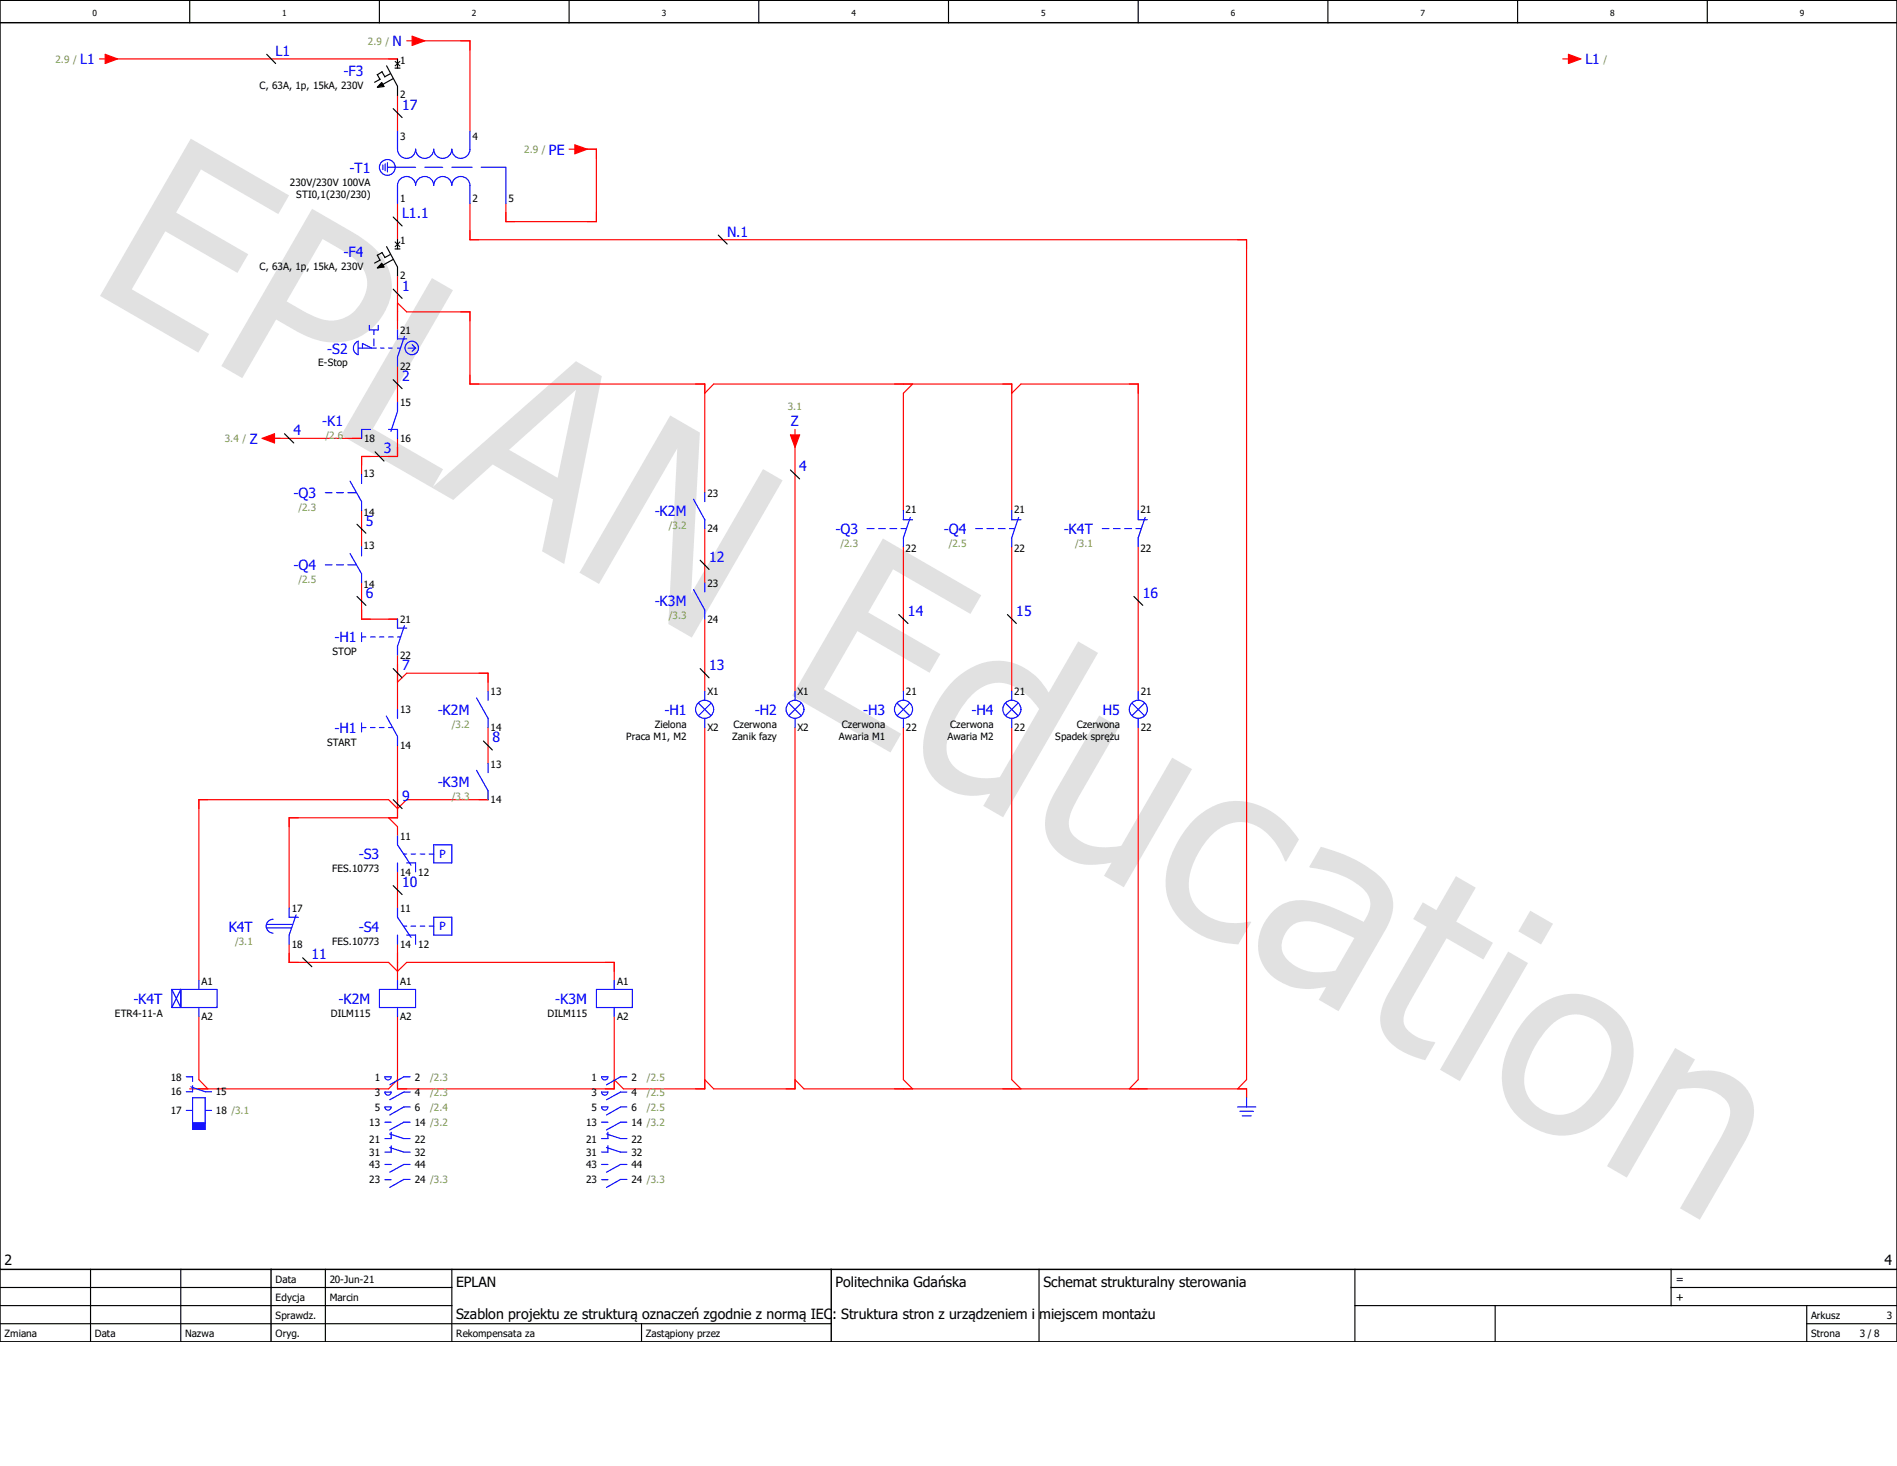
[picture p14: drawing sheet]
<svg xmlns="http://www.w3.org/2000/svg" width="279mm" height="216mm" viewBox="0 0 279 216" stroke-linecap="round" stroke-linejoin="round" font-family="sans-serif">
<defs><g id="words">
<g font-size="2.1" fill="#00f">
<text x="11.8" y="9.5">L1</text>
<text x="40.6" y="8.2">L1</text>
<text x="50.6" y="11.2">-F3</text>
<text x="57.8" y="6.8">N</text>
<text x="233.5" y="9.5">L1</text>
<text x="59.2" y="16.2">17</text>
<text x="80.9" y="22.8">PE</text>
<text x="51.5" y="25.4">-T1</text>
<text x="59.2" y="32.2">L1.1</text>
<text x="107.1" y="34.8">N.1</text>
<text x="50.6" y="37.8">-F4</text>
<text x="59.2" y="42.8">1</text>
<text x="48.2" y="52.1">-S2</text>
<text x="59.2" y="56.1">2</text>
<text x="36.8" y="65.4">Z</text>
<text x="43.2" y="64.1">4</text>
<text x="47.5" y="62.7">-K1</text>
<text x="116.5" y="62.8">Z</text>
<text x="56.6" y="66.8">3</text>
<text x="117.7" y="69.4">4</text>
<text x="43.2" y="73.3">-Q3</text>
<text x="53.9" y="77.4">5</text>
<text x="96.4" y="76">-K2M</text>
<text x="43.2" y="84">-Q4</text>
<text x="104.4" y="82.7">12</text>
<text x="123.1" y="78.7">-Q3</text>
<text x="139" y="78.7">-Q4</text>
<text x="156.7" y="78.7">-K4T</text>
<text x="53.9" y="88.1">6</text>
<text x="96.4" y="89.3">-K3M</text>
<text x="168.3" y="88.1">16</text>
<text x="49.3" y="94.6">-H1</text>
<text x="133.7" y="90.7">14</text>
<text x="149.7" y="90.7">15</text>
<text x="59.2" y="98.7">7</text>
<text x="104.4" y="98.7">13</text>
<text x="49.3" y="107.9">-H1</text>
<text x="64.5" y="105.3">-K2M</text>
<text x="97.9" y="105.3">-H1</text>
<text x="111.2" y="105.3">-H2</text>
<text x="127.1" y="105.3">-H3</text>
<text x="143.1" y="105.3">-H4</text>
<text x="162.4" y="105.3">H5</text>
<text x="72.5" y="109.3">8</text>
<text x="59.2" y="118">9</text>
<text x="64.5" y="115.9">-K3M</text>
<text x="52.8" y="126.5">-S3</text>
<text x="59.2" y="130.6">10</text>
<text x="33.7" y="137.2">K4T</text>
<text x="52.8" y="137.2">-S4</text>
<text x="45.9" y="141.3">11</text>
<text x="19.6" y="147.8">-K4T</text>
<text x="49.9" y="147.8">-K2M</text>
<text x="81.8" y="147.8">-K3M</text>
</g>
<g font-size="2.1">
<text x=".7" y="186.3">2</text>
<text x="67.2" y="189.6">EPLAN</text>
<text x="123.1" y="189.6">Politechnika Gdańska</text>
<text x="153.7" y="189.6">Schemat strukturalny sterowania</text>
<text x="277.6" y="186.3">4</text>
<text x="67.2" y="194.3">Szablon projektu ze strukturą oznaczeń zgodnie z normą IEC: Struktura stron z urządzeniem i miejscem montażu</text>
</g>
<g font-size="1.6" fill="#00f">
<text x="64.7" y="126.4">P</text>
<text x="64.7" y="137">P</text>
</g>
<g font-size="1.6">
<text x="246.8" y="191.6">+</text>
<text x="246.8" y="188.9">=</text>
</g>
<g font-size="1.5" fill="#7ca552">
<text x="8.2" y="9.2">2.9 /</text>
<text x="54.2" y="6.6">2.9 /</text>
<text x="236.2" y="9.2">/</text>
<text x="77.2" y="22.6">2.9 /</text>
<text x="33.1" y="65.1">3.4 /</text>
<text x="47.9" y="64.6">/2.6</text>
<text x="116" y="60.4">3.1</text>
<text x="43.9" y="75.3">/2.3</text>
<text x="98.5" y="77.9">/3.2</text>
<text x="123.8" y="80.6">/2.3</text>
<text x="139.7" y="80.6">/2.5</text>
<text x="158.4" y="80.6">/3.1</text>
<text x="43.9" y="85.9">/2.5</text>
<text x="98.5" y="91.2">/3.3</text>
<text x="66.5" y="107.2">/3.2</text>
<text x="66.5" y="117.8">/3.3</text>
<text x="34.6" y="139.1">/3.1</text>
<text x="63.4" y="159.1">/2.3</text>
<text x="63.4" y="161.4">/2.3</text>
<text x="95.3" y="159.1">/2.5</text>
<text x="95.3" y="161.4">/2.5</text>
<text x="63.4" y="163.6">/2.4</text>
<text x="95.3" y="163.6">/2.5</text>
</g>
<g font-size="1.5">
<text x="58.9" y="9.4">1</text>
<text x="38.2" y="13.2">C, 63A, 1p, 15kA, 230V</text>
<text x="58.9" y="14.4">2</text>
<text x="58.9" y="20.6">3</text>
<text x="69.6" y="20.6">4</text>
<text x="42.7" y="27.3">230V/230V 100VA</text>
<text x="43.6" y="29.2">STI0,1(230/230)</text>
<text x="58.9" y="29.8">1</text>
<text x="69.6" y="29.8">2</text>
<text x="74.9" y="29.8">5</text>
<text x="58.9" y="35.9">1</text>
<text x="38.2" y="39.8">C, 63A, 1p, 15kA, 230V</text>
<text x="58.9" y="41.1">2</text>
<text x="46.9" y="54">E-Stop</text>
<text x="58.9" y="49.2">21</text>
<text x="58.9" y="54.4">22</text>
<text x="58.9" y="59.9">15</text>
<text x="53.6" y="65.1">18</text>
<text x="58.9" y="65.1">16</text>
<text x="53.6" y="70.2">13</text>
<text x="53.6" y="76">14</text>
<text x="104.2" y="73.2">23</text>
<text x="133.4" y="75.5">21</text>
<text x="149.3" y="75.5">21</text>
<text x="168" y="75.5">21</text>
<text x="53.6" y="80.9">13</text>
<text x="104.2" y="78.4">24</text>
<text x="133.4" y="81.3">22</text>
<text x="149.3" y="81.3">22</text>
<text x="168" y="81.3">22</text>
<text x="53.6" y="86.6">14</text>
<text x="104.2" y="86.4">23</text>
<text x="58.9" y="91.8">21</text>
<text x="104.2" y="91.7">24</text>
<text x="49" y="96.5">STOP</text>
<text x="58.9" y="97">22</text>
<text x="58.9" y="105.1">13</text>
<text x="72.3" y="102.4">13</text>
<text x="72.3" y="107.7">14</text>
<text x="96.4" y="107.2">Zielona</text>
<text x="104.2" y="102.4">X1</text>
<text x="104.2" y="107.7">X2</text>
<text x="108" y="107.2">Czerwona</text>
<text x="117.5" y="102.4">X1</text>
<text x="117.5" y="107.7">X2</text>
<text x="124" y="107.2">Czerwona</text>
<text x="133.4" y="102.4">21</text>
<text x="133.4" y="107.7">22</text>
<text x="140" y="107.2">Czerwona</text>
<text x="149.4" y="102.4">21</text>
<text x="149.4" y="107.7">22</text>
<text x="158.6" y="107.2">Czerwona</text>
<text x="168" y="102.4">21</text>
<text x="168" y="107.7">22</text>
<text x="48.2" y="109.9">START</text>
<text x="58.9" y="110.3">14</text>
<text x="72.3" y="113.1">13</text>
<text x="92.2" y="109">Praca M1, M2</text>
<text x="107.8" y="109">Zanik fazy</text>
<text x="123.6" y="109">Awaria M1</text>
<text x="139.5" y="109">Awaria M2</text>
<text x="155.4" y="109">Spadek sprężu</text>
<text x="72.3" y="118.3">14</text>
<text x="58.9" y="123.7">11</text>
<text x="48.9" y="128.5">FES.10773</text>
<text x="58.9" y="128.9">14</text>
<text x="61.6" y="128.9">12</text>
<text x="43" y="134.4">17</text>
<text x="58.9" y="134.4">11</text>
<text x="43" y="139.6">18</text>
<text x="48.9" y="139.1">FES.10773</text>
<text x="58.9" y="139.6">14</text>
<text x="61.6" y="139.6">12</text>
<text x="16.9" y="149.8">ETR4-11-A</text>
<text x="29.7" y="145">A1</text>
<text x="48.7" y="149.8">DILM115</text>
<text x="58.9" y="145">A1</text>
<text x="80.6" y="149.8">DILM115</text>
<text x="90.9" y="145">A1</text>
<text x="29.7" y="150.2">A2</text>
<text x="58.9" y="150.2">A2</text>
<text x="90.9" y="150.2">A2</text>
<text x="25.1" y="161.3">16</text>
<text x="25.1" y="159.1">18</text>
<text x="31.8" y="161.3">15</text>
<text x="55.2" y="159.1">1</text>
<text x="55.2" y="161.4">3</text>
<text x="61.1" y="159.1">2</text>
<text x="61.1" y="161.4">4</text>
<text x="87.1" y="159.1">1</text>
<text x="87.1" y="161.4">3</text>
<text x="93" y="159.1">2</text>
<text x="93" y="161.4">4</text>
<text x="25.1" y="164.1">17</text>
<text x="31.8" y="164.1">18 /3.1</text>
<text x="54.4" y="165.8">13</text>
<text x="55.2" y="163.6">5</text>
<text x="61.1" y="163.6">6</text>
<text x="61.1" y="165.8">14 /3.2</text>
<text x="86.3" y="165.8">13</text>
<text x="87.1" y="163.6">5</text>
<text x="93" y="163.6">6</text>
<text x="93" y="165.8">14 /3.2</text>
<text x="54.4" y="168.3">21</text>
<text x="54.4" y="170.3">31</text>
<text x="54.4" y="172">43</text>
<text x="61.1" y="168.3">22</text>
<text x="61.1" y="170.3">32</text>
<text x="61.1" y="172">44</text>
<text x="86.3" y="168.3">21</text>
<text x="86.3" y="170.3">31</text>
<text x="86.3" y="172">43</text>
<text x="93" y="168.3">22</text>
<text x="93" y="170.3">32</text>
<text x="93" y="172">44</text>
<text x="54.4" y="174.3">23</text>
<text x="61.1" y="174.3">24 /3.3</text>
<text x="86.3" y="174.3">23</text>
<text x="93" y="174.3">24 /3.3</text>
<text x="40.6" y="191.6">Edycja</text>
<text x="40.6" y="188.9">Data</text>
<text x="48.6" y="191.6">Marcin</text>
<text x="48.6" y="188.9">20-Jun-21</text>
<text x=".7" y="196.9">Zmiana</text>
<text x="14" y="196.9">Data</text>
<text x="27.3" y="196.9">Nazwa</text>
<text x="40.6" y="196.9">Oryg.</text>
<text x="40.6" y="194.3">Sprawdz.</text>
<text x="67.2" y="196.9">Rekompensata za</text>
<text x="95.1" y="196.9">Zastąpiony przez</text>
<text x="266.7" y="194.3">Arkusz</text>
<text x="266.7" y="196.9">Strona</text>
<text x="273.9" y="196.9">3 / 8</text>
<text x="277.9" y="194.3">3</text>
</g>
<g font-size="1.2">
<text x="13.6" y="2.4">0</text>
<text x="41.6" y="2.4">1</text>
<text x="69.5" y="2.4">2</text>
<text x="97.5" y="2.4">3</text>
<text x="125.4" y="2.4">4</text>
<text x="153.3" y="2.4">5</text>
<text x="181.3" y="2.4">6</text>
<text x="209.2" y="2.4">7</text>
<text x="237.2" y="2.4">8</text>
<text x="265.1" y="2.4">9</text>
</g>
</g></defs>
<path d="M197.7 -.1l-197.7 197.7M0 169.2l40.1 28.4M0 197.5v.1" fill="none" stroke="#fff" stroke-width=".15"/>
<g fill="none" stroke="#000" stroke-width=".17">
<path d="M27.9 0v3.3M55.9 0v3.3M83.8 0v3.3M111.8 0v3.3M139.7 0v3.3M167.6 0v3.3M195.6 0v3.3M223.5 0v3.3M251.5 0v3.3M0 194.9h122.4M0 192.3h66.5M0 189.6h66.5"/>
<path d="M13.3 186.9v10.7M26.6 186.9v10.7M47.9 186.9v10.7M66.5 186.9v10.7M94.5 194.9v2.7M153 186.9v10.7M199.6 192.3h79.8M199.6 186.9v10.7M220.2 192.3v5.3M246.1 189.6h33.3M246.1 186.9v5.4M266.1 194.9h13.3"/>
<path d="M266.1 192.3v5.3"/>
</g>
<path d="M0 3.3h279.4M0 0h279.4v197.6h-279.4zM0 186.9h279.4M39.9 186.9v10.7M122.4 186.9v10.7" fill="none" stroke="#000" stroke-width=".21"/>
<path d="M28.1 20.4l14.5 8.4-1.6 2.7-11.4-6.5-3.7 6.3 10.7 6.1-1.6 2.8-10.7-6.1-4.9 8.5 11.4 6.6-1.6 2.7-14.5-8.3zM46 30.7l5.8 3.4a11.4 11.4 0 0 1 5.4 5.5 7.7 7.7 0 0 1-1.6 8 8.5 8.5 0 0 1-10.3 2l-1.3-.7-3.3-1.8-5 8.6-3.1-1.8zM47.5 35.2l-5.3 9.2 2.1 1.2a8.2 8.2 0 0 0 5.2 1.6 5.7 5.7 0 0 0 4.5-6.4 6.7 6.7 0 0 0-3.5-3.9zM63.6 41l3.1 1.7-11.8 20.4 10.4 6-1.6 2.8-13.5-7.8zM63.6 71.8l21.2-18.6 3.8 2.2-5.5 27.7-3.3-1.9 1.7-7.7-8.9-5.1-5.8 5.2zM75 66.2l7.1 4.2 2.7-13zM98.7 61.2l4.4 2.5-1.3 23.7 10.6-18.3 2.9 1.6-13.4 23.2-3.5-2 1.4-25.9-11.6 20-2.9-1.7zM130 79.3l14.5 8.4-1.6 2.7-11.4-6.6-3.6 6.4 10.6 6.1-1.6 2.8-10.6-6.2-5 8.6 11.4 6.6-1.6 2.7-14.4-8.3zM140.5 100.2a8.7 8.7 0 0 1 9.3-2.4 9.2 9.2 0 0 1 4.7 4.2l4.3-7.5 2.9 1.7-14 24.2-2.9-1.7 1.1-1.8a8.2 8.2 0 0 1-8.2-2.1 7.4 7.4 0 0 1-1.4-7.3 17.5 17.5 0 0 1 4.2-7.3zM143.1 102.4a13 13 0 0 0-3.7 7.9 4.5 4.5 0 0 0 3.9 4.1 9.8 9.8 0 0 0 4 0l5.8-10a8.8 8.8 0 0 0-5.3-3.8 5.5 5.5 0 0 0-4.7 1.8zM161.9 105.4l2.9 1.7-5.7 9.9a8.7 8.7 0 0 0-1.7 4.6 3.8 3.8 0 0 0 2.8 2.8 10.2 10.2 0 0 0 5 .2l7.4-13 3 1.7-10.1 17.4-2.9-1.7 1.1-2a9.6 9.6 0 0 1-6.1-.3 5.9 5.9 0 0 1-3.3-7.8l1.1-2.2zM175.6 121a8.8 8.8 0 0 1 11.8-1.4 13.8 13.8 0 0 1 3.9 4l-1.9 3.3-.1-.1a9.3 9.3 0 0 0-4.5-5.3 5.7 5.7 0 0 0-6.8 2 11.2 11.2 0 0 0-2.9 6.9 5.7 5.7 0 0 0 4.8 5.3 9.6 9.6 0 0 0 4.2 0l.2 .1-1.9 3.3a11.5 11.5 0 0 1-9.9-5.6 9.5 9.5 0 0 1 .4-8.4l1.5-2.6zM190 136.5a3.4 3.4 0 0 0-.4 4.8 7 7 0 0 0 6.6 1.7l.5-.1 2.8-4.8-2.3-1a10.8 10.8 0 0 0-5.4-1.4 2.87 2.87 0 0 0-1.8 .8zM194.5 124.7a20.1 20.1 0 0 1 9 4.7 5.7 5.7 0 0 1 .8 7.1l-7.2 12.4-2.9-1.7 1.1-1.8a9.3 9.3 0 0 1-7.4-1.2 6.2 6.2 0 0 1-1.3-8.9 6 6 0 0 1 6.8-2.5 33.6 33.6 0 0 1 7.4 3 4 4 0 0 0 .9-3.6 6.6 6.6 0 0 0-3.2-2.9 16.6 16.6 0 0 0-5.5-1.5l-.2-.1zM209.6 132.9l2 1.1 2.8-5 3 1.7-2.9 5 5.4 3.2-1.4 2.4-5.4-3.1-4.8 8.3a9.7 9.7 0 0 0-1.6 3.6 2.79 2.79 0 0 0 1.9 2.5 10.2 10.2 0 0 0 2.8 .9l-1.5 2.6-1.1-.3a9 9 0 0 1-4.9-3.4 5.2 5.2 0 0 1 0-4.8l.7-1.5 5.5-9.6-2-1.2zM222.1 140.1l3 1.7-10.1 17.4-2.9-1.7zM225.4 134.1l3.3 1.9-1.7 3.1-3.4-1.9zM225.6 149.1a8.6 8.6 0 0 1 12-.5 8.5 8.5 0 0 1 2.4 9.9 14.8 14.8 0 0 1-5.9 7.7 8.4 8.4 0 0 1-9.3-.7 8.3 8.3 0 0 1-3.2-9.5 16.6 16.6 0 0 1 4-6.9zM228.1 151.3a14.1 14.1 0 0 0-3.6 7.1 5.2 5.2 0 0 0 3.2 5.3 5.2 5.2 0 0 0 6-1.4 14.5 14.5 0 0 0 3.6-7.2 5.2 5.2 0 0 0-6.4-5.6 5.9 5.9 0 0 0-2.8 1.8zM246.7 154.3l3 1.7-1.2 2a8.9 8.9 0 0 1 7.4 1.1 5.8 5.8 0 0 1 2 6.9l-1 2.4-6.5 11.2-3-1.6 5.7-9.9a10.8 10.8 0 0 0 1.7-4.3 3.1 3.1 0 0 0-2-2.8 8.8 8.8 0 0 0-5.7-.5l-7.5 12.9-2.9-1.7z" fill="#e1e1e1"/>
<g fill="none" stroke="#f00" stroke-width=".17">
<path d="M16 8.7h42.5v1.3M58.5 14v5.3M61.2 6h8v13.3M58.5 30v5.3M69.2 30v5.3h114.4v123.7l-1.3 1.4M85.2 22h2.6v10.6h-13.3v-2.6M58.5 40.6v8M58.5 53.9v5.3M58.5 44.6l1.4 1.3h9.3v10.7h34.6v16M103.8 57.9l1.3-1.3h43.9v18.6M134.4 56.6l-1.3 1.3v17.3M149 57.9l1.4-1.3h17.2v18.6"/>
<path d="M53.3 63.2v1.4h-13.4M53.3 75.2v5.3M58.5 64.6v2.6h-5.2v2.7M103.8 77.9v8M117.1 65.2v36.6M53.3 85.9v5.3h5.2v1.3M58.5 96.5v8M103.8 91.2v10.6M133.1 80.5v21.3M149 80.5v21.3M167.6 80.5v21.3M58.5 109.8v10.6h-15.9v13.3"/>
<path d="M58.5 100.5l1.4-1.4h12v2.7M71.9 107.1v5.3M71.9 116.5v1.3h-12l-1.4 1.3-1.3-1.3h-27.9v26.6M103.8 107.1v53.3h-12l-1.3-1.4M117.1 107.1v53.3h-12l-1.3-1.4M133.1 107.1v51.9l1.3 1.4M149 107.1v51.9l1.4 1.4M167.6 107.1v51.9l-1.3 1.4M42.6 139.1v2.6h14.6l1.3 1.3 1.4-1.3h30.6v2.7M57.2 120.4l1.3 1.4v1.3M58.5 128.4v5.3M58.5 139.1v5.3"/>
<path d="M29.3 149.7v9.3l1.3 1.4M58.5 149.7v10.7h32v-10.7M58.5 159l-1.3 1.4h-29.3M117.1 159l1.3 1.4h65.2v1.3"/>
</g>
<g fill="none" stroke="#000" stroke-width=".17">
<path d="M55.6 12.8l.6-.7 .4 .6-1 .2M56.9 9.7l1.6 3v1.4M57.4 10.9l-.7 .4-.4-.7-.7 .4 .4 .7-.8 .4M57.9 11.6l-2.2 1.2M58.2 10h.7M58.5 8.7v1.3M56.2 38.8l.4 .5-1 .2zM56.7 37.9l-.4-.7-.7 .4 .4 .7-.8 .4M56.9 36.3l1.6 3v1.3M57.4 37.5l-.7 .4M57.9 38.2l-2.2 1.3M58.2 36.7h.7"/>
<path d="M58.5 35.3v1.4"/>
</g>
<path d="M58.2 9.1l.7 .6M58.9 9.1l-.7 .6M58.2 35.6l.7 .7M58.9 35.6l-.7 .7" fill="none" stroke="#000" stroke-width=".15"/>
<path d="M56.2 12.4l-.3 .3M56.2 12.4l-.2 .1M56.3 12.5l-.2 .2M56.2 39.1l-.3 .1M56.2 38.9l-.2 .3M56.3 39.1l-.2 .2" fill="none" stroke="#000" stroke-width=".21"/>
<path d="M56.3 12.6l.1 .1M56.3 39.2h.1" fill="none" stroke="#000" stroke-width=".34"/>
<g fill="none" stroke="#00f" stroke-width=".17">
<path d="M58.5 19.3v2.7a1.33 1.33 0 0 0 1.4 1.3 1.33 1.33 0 0 0 1.3-1.3 1.33 1.33 0 0 0 1.3 1.3 1.33 1.33 0 0 0 1.4-1.3 1.33 1.33 0 0 0 1.3 1.3 1.33 1.33 0 0 0 1.3-1.3 1.33 1.33 0 0 0 1.4 1.3 1.33 1.33 0 0 0 1.3-1.3v-2.7M56.4 24.3v.7M56.7 24.1v1M57.1 24.6h4.1M57.1 24v1.3M58.5 30v-2.7a1.33 1.33 0 0 1 1.4-1.3 1.33 1.33 0 0 1 1.3 1.3 1.33 1.33 0 0 1 1.3-1.3 1.33 1.33 0 0 1 1.4 1.3 1.33 1.33 0 0 1 1.3-1.3 1.33 1.33 0 0 1 1.3 1.3 1.33 1.33 0 0 1 1.4-1.3 1.33 1.33 0 0 1 1.3 1.3v2.7M62.6 24.6h2.6M66.5 24.6h3.1M70.9 24.6h3.6v5.4M52.4 50.4l.3-.2v2a1.04 1.04 0 0 1-.3-1.8zM52.7 51.3h2.7M53.4 51.3v-.7l1.3 .7"/>
<path d="M54.4 47.9v.7h1.3v-.7M55.1 48.6v.7M55.1 49.9v1M56 51.3h.6M57.2 51.3h.5M58.5 48.6v1.3h1.4M58.5 51.3h.5M59.6 49.6l-1.1 3v1.3M60.1 51.3h1.1M60.7 50.8l.5 .5M61.2 51.3l-.5 .4M47.9 72.6h1"/>
<path d="M49.6 72.6h1M51.2 72.6h1.3M51.6 70.9l1.7 3v1.3M53.3 69.9v1.3M47.9 83.2h1M49.6 83.2h1M51.2 83.2h1.3M51.6 81.5l1.7 3v1.4M53.3 80.5v1.4M53.3 93.2v1.3M53.3 93.8h.6M54.6 93.8h.6"/>
<path d="M55.9 93.8h.7M57.2 93.8h.7M58.5 91.2v1.3h1.4M58.5 93.8h.5M59.6 92.2l-1.1 3v1.3M53.3 106.5v1.3M53.3 107.1h.6M54.6 107.1h.6M55.9 107.1h.7M56.9 105.5l1.6 3v1.3M57.2 107.1h.6M58.5 104.5v1.3"/>
<path d="M70.2 102.8l1.7 3v1.3M70.2 113.5l1.7 3v1.3M71.9 101.8v1.3M71.9 112.4v1.4M39.3 136.1h3.8M39.3 136.7h3.6M40.2 135.4a1.02 1.02 0 0 0-1 1 1.02 1.02 0 0 0 1 1M42.6 133.7v1.4h1.3M43.6 134.7l-1 3v1.4M58.5 123.1v1.3l2 3M58.5 127.1v1.3M58.5 133.7v1.4l2 2.9"/>
<path d="M58.5 137.7v1.4M59.4 125.8h.5M59.4 136.4h.5M59.9 127.1h1.3v1.3M59.9 137.7h1.3v1.4M60.5 125.8h.7M60.5 136.4h.7M61.9 125.8h.7M61.9 136.4h.7M63.2 125.8h.7M63.2 136.4h.7M63.9 124.4h2.6v2.7h-2.6z"/>
<path d="M63.9 135.1h2.6v2.6h-2.6zM25.3 145.7h6.7v2.7h-6.7M25.3 145.7l1.3 2.7v-2.7l-1.3 2.7M25.3 145.7v2.7M27.4 158.6h1v.7M28.4 159.9v.9h-1M29.3 144.4v1.3M29.3 148.4v1.3M55.9 145.7h5.3v2.7h-5.3zM56.7 158.6h.9a.47 .47 0 0 1-.5 .4 .47 .47 0 0 1-.4-.4zM58.5 144.4v1.3M58.5 148.4v1.3"/>
<path d="M60.4 158.6h-.9l-2.1 1.2M87.8 145.7h5.3v2.7h-5.3zM88.6 158.6h.9a.47 .47 0 0 1-.4 .4 .47 .47 0 0 1-.5-.4zM90.5 144.4v1.3M90.5 148.4v1.3M92.3 158.6h-.9l-2.1 1.2M27.4 163.5h1M28.1 160.1l2.1 .7h1M28.4 161.7h1.8v4.6h-1.8zM28.4 165.4h1.8M30.2 163.5h1M56.7 160.8h.9a.47 .47 0 0 1-.4 .5 .47 .47 0 0 1-.5-.5z"/>
<path d="M56.7 163h.9a.47 .47 0 0 1-.4 .5 .47 .47 0 0 1-.5-.5zM56.7 165.3h.9M56.7 171.5h.9M56.7 173.7h.9M57.4 167l2.1 .7h.9M57.4 169l2.1 .7h.9M57.6 166.8v.9h-.9M57.6 168.7v1h-.9M60.4 160.8h-.9l-2.1 1.2M60.4 163h-.9l-2.1 1.2M60.4 165.3h-.9l-2.1 1.1M60.4 171.5h-.9l-2.1 1.1"/>
<path d="M60.4 173.7h-.9l-2.1 1.2M88.6 160.8h.9a.47 .47 0 0 1-.4 .5 .47 .47 0 0 1-.5-.5zM88.6 163h.9a.47 .47 0 0 1-.4 .5 .47 .47 0 0 1-.5-.5zM88.6 165.3h.9M88.6 171.5h.9M88.6 173.7h.9M89.3 167l2.1 .7h.9M89.3 169l2.1 .7h.9M89.5 166.8v.9h-.9M89.5 168.7v1h-.9M92.3 160.8h-.9l-2.1 1.2M92.3 163h-.9l-2.1 1.2"/>
<path d="M92.3 165.3h-.9l-2.1 1.1M92.3 171.5h-.9l-2.1 1.1M92.3 173.7h-.9l-2.1 1.2"/>
<circle cx="57.1" cy="24.7" r="1.16"/>
<circle cx="60.6" cy="51.3" r=".99"/>
</g>
<path d="M28.4 165.4h1.8v.9h-1.8z" fill="#00f"/>
<g fill="none" stroke="#00f" stroke-width=".17">
<path d="M58.5 59.2v1.4l-.9 2.9M54.6 63.2h-1.3v1.4M57.2 63.2h1.3v1.4M102.2 73.5l1.6 3v1.4M103.8 72.6v1.3M127.7 77.9h1M129.4 77.9h1M131.1 77.9h1M132.7 77.9h.8M133.1 75.2v1.3h1.3M134.1 76.2l-1 3v1.3M143.7 77.9h1"/>
<path d="M145.4 77.9h.9M147 77.9h1M148.7 77.9h.7M149 75.2v1.3h1.4M150 76.2l-1 3v1.3M162.3 77.9h1M164 77.9h1M165.7 77.9h1M167.3 77.9h.8M167.6 75.2v1.3h1.4M168.7 76.2l-1.1 3v1.3M102.2 86.8l1.6 3v1.3"/>
<path d="M103.8 85.9v1.3M102.9 103.5l1.8 1.9M103.8 101.8v1.3M103.8 105.8v1.3M104.7 103.5l-1.8 1.9M116.2 103.5l1.8 1.9M117.1 101.8v1.3M117.1 105.8v1.3M118 103.5l-1.8 1.9M132.1 103.5l1.9 1.9M133.1 101.8v1.3M133.1 105.8v1.3"/>
<path d="M134 103.5l-1.9 1.9M148.1 103.5l1.8 1.9M149 101.8v1.3M149 105.8v1.3M149.9 103.5l-1.8 1.9M166.7 103.5l1.9 1.9M167.6 101.8v1.3M167.6 105.8v1.3M168.6 103.5l-1.9 1.9M182.3 163h2.7M182.6 163.7h2M183 164.3h1.3"/>
<path d="M183.6 161.7v1.3"/>
<circle cx="103.8" cy="104.5" r="1.33"/>
<circle cx="117.1" cy="104.5" r="1.32"/>
<circle cx="133.1" cy="104.5" r="1.34"/>
<circle cx="149" cy="104.5" r="1.34"/>
<circle cx="167.7" cy="104.5" r="1.34"/>
</g>
<path d="M15.5 8l1.8 .7-1.8 .7z" fill="none" stroke="#f00" stroke-width=".17"/>
<path d="M15.5 8l1.8 .7-1.8 .7z" fill="#f00"/>
<path d="M14.6 8.7h.9M60.7 5.3l1.9 .7-1.9 .7z" fill="none" stroke="#f00" stroke-width=".17"/>
<path d="M60.7 5.3l1.9 .7-1.9 .7z" fill="#f00"/>
<path d="M59.9 6h.8M84.7 21.3l1.8 .7-1.8 .6z" fill="none" stroke="#f00" stroke-width=".17"/>
<path d="M84.7 21.3l1.8 .7-1.8 .6z" fill="#f00"/>
<path d="M231 8l1.8 .7-1.8 .7zM83.8 22h.9" fill="none" stroke="#f00" stroke-width=".17"/>
<path d="M231 8l1.8 .7-1.8 .7z" fill="#f00"/>
<path d="M230.2 8.7h.8M38.6 64.6l1.8-.7v1.3z" fill="none" stroke="#f00" stroke-width=".17"/>
<path d="M38.6 64.6l1.8-.7v1.3z" fill="#f00"/>
<path d="M40.4 64.6h.9M116.4 64.1h1.4l-.7 1.8z" fill="none" stroke="#f00" stroke-width=".17"/>
<path d="M116.4 64.1h1.4l-.7 1.8z" fill="#f00"/>
<path d="M117.1 63.2v.9" fill="none" stroke="#f00" stroke-width=".17"/>
<g fill="none" stroke="#000" stroke-width=".17">
<path d="M39.3 8l1.3 1.4M57.9 16l1.3 1.3M57.9 32l1.3 1.3M105.8 34.6l1.3 1.3M57.9 42.6l1.3 1.3M57.9 55.9l1.3 1.3M41.9 63.9l1.4 1.3M52.6 77.2l1.3 1.3M55.2 66.5l1.4 1.4M116.4 69.2l1.4 1.3M52.6 87.8l1.3 1.4M57.9 98.5l1.3 1.3"/>
<path d="M103.1 82.5l1.3 1.4M103.1 98.5l1.3 1.3M132.4 90.5l1.3 1.3M148.4 90.5l1.3 1.3M167 87.8l1.3 1.4M57.9 117.8l1.3 1.3M71.2 109.1l1.3 1.3M57.9 130.4l1.3 1.3M44.6 141.1l1.3 1.3"/>
</g>
<use href="#words"/>
</svg>
